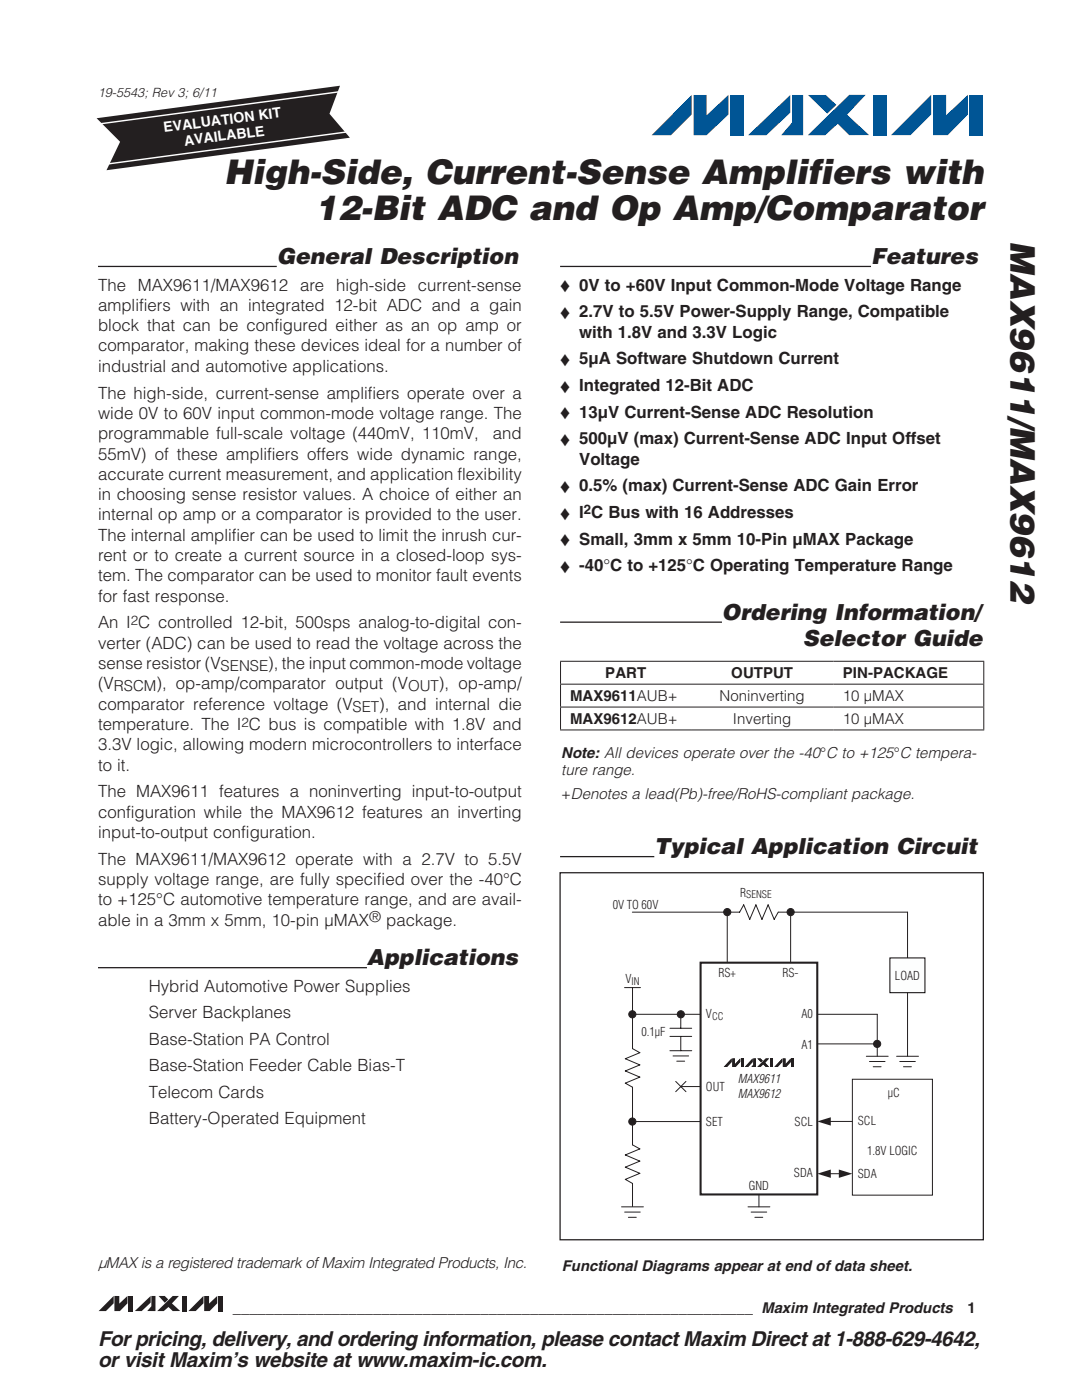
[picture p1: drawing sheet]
<svg xmlns="http://www.w3.org/2000/svg" width="216mm" height="279mm" viewBox="0 0 216 279" stroke-linecap="round" stroke-linejoin="round" font-family="sans-serif">
<defs><g id="words">
<g font-size="6.8" fill="#231f20">
<text x="44.7" y="36.8">High-Side, Current-Sense Amplifiers with</text>
<text x="62.9" y="44">12-Bit ADC and Op Amp/Comparator</text>
<text x="201.7" y="48.2" transform="rotate(90 201.7 48.2)">MAX9611/MAX9612</text>
</g>
<g font-size="4.4" fill="#231f20">
<text x="55.2" y="52.7">General Description</text>
<text x="173.8" y="52.7">Features</text>
<text x="144.1" y="123.6">Ordering Information/</text>
<text x="160.2" y="128.9">Selector Guide</text>
<text x="130.6" y="170.4">Typical Application Circuit</text>
<text x="73.2" y="192.6">Applications</text>
</g>
<g font-size="4.1" fill="#231f20">
<text x="19.6" y="268.7">For pricing, delivery, and ordering information, please contact Maxim Direct at 1-888-629-4642,</text>
<text x="19.6" y="272.9">or visit Maxim’s website at www.maxim-ic.com.</text>
</g>
<g font-size="3.4" fill="#231f20">
<text x="19.6" y="58">The MAX9611/MAX9612 are high-side current-sense</text>
<text x="111.8" y="58.3">S 0V to +60V Input Common-Mode Voltage Range</text>
<text x="19.6" y="62">amplifiers with an integrated 12-bit ADC and a gain</text>
<text x="111.8" y="63.7">S 2.7V to 5.5V Power-Supply Range, Compatible</text>
<text x="19.6" y="66.1">block that can be configured either as an op amp or</text>
<text x="19.6" y="70.1">comparator, making these devices ideal for a number of</text>
<text x="115.6" y="67.4">with 1.8V and 3.3V Logic</text>
<text x="19.6" y="74.2">industrial and automotive applications.</text>
<text x="111.8" y="73">S 5µA Software Shutdown Current</text>
<text x="19.6" y="79.5">The high-side, current-sense amplifiers operate over a</text>
<text x="19.6" y="83.6">wide 0V to 60V input common-mode voltage range. The</text>
<text x="111.8" y="78.4">S Integrated 12-Bit ADC</text>
<text x="111.8" y="83.7">S 13µV Current-Sense ADC Resolution</text>
<text x="19.6" y="87.6">programmable full-scale voltage (440mV, 110mV,</text>
<text x="98.4" y="87.6">and</text>
<text x="111.8" y="89">S 500µV (max) Current-Sense ADC Input Offset</text>
<text x="19.6" y="91.7">55mV) of these amplifiers offers wide dynamic range,</text>
<text x="19.6" y="95.8">accurate current measurement, and application flexibility</text>
<text x="115.6" y="92.7">Voltage</text>
<text x="19.6" y="99.8">in choosing sense resistor values. A choice of either an</text>
<text x="111.8" y="98.4">S 0.5% (max) Current-Sense ADC Gain Error</text>
<text x="19.6" y="103.9">internal op amp or a comparator is provided to the user.</text>
<text x="19.6" y="107.9">The internal amplifier can be used to limit the inrush cur-</text>
<text x="111.8" y="103.7">S I C Bus with 16 Addresses</text>
<text x="19.6" y="112">rent or to create a current source in a closed-loop sys-</text>
<text x="111.8" y="109.1">S Small, 3mm x 5mm 10-Pin µMAX Package</text>
<text x="19.6" y="116">tem. The comparator can be used to monitor fault events</text>
<text x="111.8" y="114.4">S -40NC to +125NC Operating Temperature Range</text>
<text x="19.6" y="120.1">for fast response.</text>
<text x="19.6" y="125.4">An I C controlled 12-bit, 500sps analog-to-digital con-</text>
<text x="19.6" y="129.5">verter (ADC) can be used to read the voltage across the</text>
<text x="19.6" y="133.5">sense resistor (VSENSE), the input common-mode voltage</text>
<text x="19.6" y="137.6">(VRSCM), op-amp/comparator output (VOUT), op-amp/</text>
<text x="19.6" y="141.7">comparator reference voltage (VSET), and internal die</text>
<text x="19.6" y="145.7">temperature. The I C bus is compatible with 1.8V and</text>
<text x="19.6" y="149.8">3.3V logic, allowing modern microcontrollers to interface</text>
<text x="19.6" y="153.8">to it.</text>
<text x="19.6" y="159.2">The MAX9611 features a noninverting input-to-output</text>
<text x="19.6" y="163.2">configuration while the MAX9612 features an inverting</text>
<text x="19.6" y="167.3">input-to-output configuration.</text>
<text x="19.6" y="172.6">The MAX9611/MAX9612 operate with a 2.7V to 5.5V</text>
<text x="19.6" y="176.7">supply voltage range, are fully specified over the -40NC</text>
<text x="19.6" y="180.7">to +125NC automotive temperature range, and are avail-</text>
<text x="19.6" y="184.8">able in a 3mm x 5mm, 10-pin FMAXM package.</text>
<text x="29.7" y="197.9">Hybrid Automotive Power Supplies</text>
<text x="29.7" y="203.2">Server Backplanes</text>
<text x="29.7" y="208.5">Base-Station PA Control</text>
<text x="29.7" y="213.8">Base-Station Feeder Cable Bias-T</text>
<text x="29.7" y="219.1">Telecom Cards</text>
<text x="29.7" y="224.3">Battery-Operated Equipment</text>
</g>
<text font-size="3.2" fill="#231f20" x="19.6" y="253">FMAX is a registered trademark of Maxim Integrated Products, Inc.</text>
<g font-size="3" fill="#231f20">
<text x="120.8" y="135.3">PART</text>
<text x="145.9" y="135.3">OUTPUT</text>
<text x="168.2" y="135.3">PIN-PACKAGE</text>
<text x="113.8" y="139.9">MAX9611AUB+</text>
<text x="143.6" y="139.9">Noninverting</text>
<text x="168.2" y="139.9">10 FMAX</text>
<text x="113.8" y="144.5">MAX9612AUB+</text>
<text x="146.3" y="144.5">Inverting</text>
<text x="168.2" y="144.5">10 FMAX</text>
<text x="112" y="151.2">Note: All devices operate over the -40NC to +125NC tempera-</text>
<text x="112" y="154.6">ture range.</text>
<text x="112" y="159.4">+Denotes a lead(Pb)-free/RoHS-compliant package.</text>
<text x="112.1" y="253.7">Functional Diagrams appear at end of data sheet.</text>
<text x="46.5" y="262.1">_______________________________________________________________ Maxim Integrated Products</text>
<text x="193.1" y="262.1">1</text>
</g>
<g font-size="2.8" fill="#fff">
<text x="32.7" y="26.4" transform="rotate(-7 32.7 26.4)">EVALUATION KIT</text>
<text x="36.9" y="29.1" transform="rotate(-7 36.9 29.1)">AVAILABLE</text>
</g>
<g font-size="2.6" fill="#231f20">
<text x="116.5" y="102.7">2</text>
<text x="26.1" y="124.7">2</text>
<text x="48.2" y="145">2</text>
</g>
<text font-size="2.5" fill="#231f20" x="19.5" y="19.4">19-5543; Rev 3; 6/11</text>
<g font-size="2.4" fill="#231f20">
<text x="147.7" y="178.9">R</text>
<text x="122.3" y="181.3">0V TO 60V</text>
<text x="124.8" y="196.2">V</text>
<text x="143.4" y="195.1">RS+</text>
<text x="156.1" y="195.1">RS-</text>
<text x="178.6" y="195.5">LOAD</text>
<text x="140.9" y="203.2">V</text>
<text x="159.9" y="203.2">A0</text>
<text x="128" y="206.8">0.1µF</text>
<text x="159.9" y="209.3">A1</text>
<text x="140.9" y="217.7">OUT</text>
<text x="147.2" y="216.2">MAX9611</text>
<text x="147.2" y="219.1">MAX9612</text>
<text x="177.1" y="219">µC</text>
<text x="140.9" y="224.6">SET</text>
<text x="158.6" y="224.6">SCL</text>
<text x="171.2" y="224.4">SCL</text>
<text x="173" y="230.6">1.8V LOGIC</text>
<text x="149.4" y="237.6">GND</text>
<text x="158.4" y="235">SDA</text>
<text x="171.2" y="235.1">SDA</text>
</g>
<g font-size="2.1" fill="#231f20">
<text x="148.9" y="179.3">SENSE</text>
<text x="126" y="196.5">IN</text>
<text x="142.1" y="203.6">CC</text>
</g>
</g></defs>
<g fill="#231f20">
<path d="M26.9 261.6l3.2-3v1.4l-1.8 1.7z"/>
<path d="M30.2 258.6h.8v3.1l-1.6-.1 .8-.9z"/>
<path d="M31.7 258.6h1.2l.7 .7-.7 .7z"/>
<path d="M31.4 261.7l3.1-3.1h1.2l-1.4 1.5 1.7 1.5-1.5 .1-.9-.9-.9 .9z"/>
<path d="M22.7 258.6v1.5l-1.6 1.6h-1.4z"/>
<path d="M22.8 258.6h1v1.6l1.6-1.6v1.5l-1.5 1.6h-1.1z"/>
<path d="M25.6 258.6h1v3.1h-1z"/>
<path d="M36.3 258.6h1v3.1h-1z"/>
<path d="M40.6 258.6v1.5l-1.5 1.5h-1.5z"/>
<path d="M40.7 258.6h1v1.6l1.6-1.6v1.5l-1.5 1.5h-1.1z"/>
<path d="M43.5 258.6h1v3h-1z"/>
</g>
<g fill="#005595">
<path d="M149.3 27l8.4-8v3.5l-4.8 4.5z"/>
<path d="M158.1 19h2.2v8h-4.4l2.2-2.6z"/>
<path d="M161.2 19h3.6l2.1 1.9-1.8 1.8z"/>
<path d="M161.2 27l8.3-8.1h3.2l-3.7 4 4.4 4.1h-4l-2.2-2.3-2.5 2.3z"/>
<path d="M138 19v3.9l-4.1 4.1h-3.9z"/>
<path d="M138.4 19h2.6v4l4.4-4.1v4l-4.4 4.1h-2.6z"/>
<path d="M145.7 19h2.7v8h-2.7z"/>
<path d="M174.3 19h2.6v8h-2.6z"/>
<path d="M185.8 18.9v3.9l-4.1 4.2h-3.9z"/>
<path d="M186.2 19l2.6-.1v4.1l4.3-4.1v3.9l-4 4.2h-2.9z"/>
<path d="M193.5 18.9h2.6v8.1h-2.6z"/>
</g>
<path d="M19.6 53.2h35.6M111.8 53.2h62M111.8 124.2h32.3M111.8 171h18.8M19.6 193.1h53.6" fill="none" stroke="#231f20" stroke-width=".26"/>
<path d="M19.3 23.6l48.5-6.5-2.1 5.6 4.1 4.8-48.5 6.5 2.7-5.7z" fill="#231f20"/>
<path d="M68 18.3l-48.2 6.4M69.8 26.3l-49 6.5" fill="none" stroke="#fff" stroke-width=".28"/>
<path d="M111.8 132h84.6M111.8 136.5h84.6M111.8 132.1v4.4M111.8 136.6v4.4M196.3 132.1v4.4M196.3 136.6v4.4M111.8 141.1h84.6M111.8 145.7h84.6M111.8 141.2v4.4M196.3 141.2v4.4" fill="none" stroke="#231f20" stroke-width=".2"/>
<path d="M111.8 174.2h84.4v73.2h-84.4z" fill="#fff"/>
<path d="M139.8 192.1h23.3v46.3h-23.3z" fill="#fff" stroke="#231f20" stroke-width=".41"/>
<g fill="#231f20">
<path d="M146 211.2v.7l-.9 1h-.7z"/>
<path d="M146.1 211.2h.6v1.2l1-1.2v.7l-.9 1h-.7z"/>
<path d="M147.8 211.2h.5v1.7h-.5z"/>
<path d="M150.2 211.2v.7l-.9 1h-.7z"/>
<path d="M150.3 211.2h.5v1.7h-.9l.4-.4z"/>
<path d="M152.8 211.2h.7l-.8 .9 .8 .8h-.7l-.5-.5-.5 .5h-.7z"/>
<path d="M151.1 211.2h.7l.4 .5-.4 .3z"/>
<path d="M153.7 211.2h.5v1.7h-.5z"/>
<path d="M156.1 211.2v.7l-.9 1h-.7z"/>
<path d="M156.2 211.2h.5v1.2l1.1-1.2v.7l-.9 1h-.7z"/>
<path d="M157.9 211.2h.6v1.7h-.6z"/>
</g>
<path d="M145.1 182v10.1M157.8 182v10.1M126.2 202.4h13.6M126.2 223.8h13.6" fill="none" stroke="#231f20" stroke-width=".2"/>
<path d="M170.1 215.4h16v23.1h-16z" fill="#fff" stroke="#231f20" stroke-width=".2"/>
<path d="M133.7 209.7h4.3M133.7 205.2h4.3M133.7 206.8h4.3M134.3 210.7h3.1M134.8 215.8l2.1 2.1M135 211.8h1.6M135.8 202.4v2.8M135.8 206.8v2.9M135.9 216.8h3.9M136.9 215.8l-2.1 2.1" fill="none" stroke="#231f20" stroke-width=".2"/>
<circle cx="135.9" cy="202.4" r=".71" fill="#231f20"/>
<circle cx="135.9" cy="202.4" r=".71" fill="none" stroke="#231f20" stroke-width=".2"/>
<circle cx="126.2" cy="202.4" r=".71" fill="#231f20"/>
<circle cx="126.2" cy="202.4" r=".71" fill="none" stroke="#231f20" stroke-width=".2"/>
<circle cx="145.1" cy="182" r=".71" fill="#231f20"/>
<circle cx="145.1" cy="182" r=".71" fill="none" stroke="#231f20" stroke-width=".2"/>
<circle cx="157.8" cy="182" r=".71" fill="#231f20"/>
<g fill="none" stroke="#231f20" stroke-width=".2">
<path d="M126.2 182h21.4l.8-1.4 1.2 2.9 1.2-2.9 1.2 2.9 1.3-2.9 1.2 2.9 .8-1.5"/>
<circle cx="157.8" cy="182" r=".71"/>
</g>
<circle cx="126.2" cy="223.8" r=".71" fill="#231f20"/>
<g fill="none" stroke="#231f20" stroke-width=".2">
<path d="M124.6 197.1h3.2M126.2 197.1v12.2l1.5 .8-2.9 1.2 2.9 1.2-2.9 1.2 2.9 1.3-2.9 1.2 1.4 .8v11.5l1.5 .8-2.9 1.2 2.9 1.2-2.9 1.2 2.9 1.3-2.9 1.2 1.4 .8v4.6M163.1 202.4h11.9M163.1 208.3h11.9M151.4 238.4v2.5M124 240.9h4.4M124.6 241.9h3.2M125.4 242.9h1.6M149.3 240.9h4.3M149.9 241.9h3.1M150.6 242.9h1.6"/>
<circle cx="126.2" cy="223.8" r=".71"/>
</g>
<circle cx="175" cy="208.3" r=".71" fill="#231f20"/>
<g fill="none" stroke="#231f20" stroke-width=".2">
<path d="M172.9 210.8h4.3M173.5 211.8h3.1M174.2 212.9h1.6M175 202.4v8.4M164.7 223.8h5.4"/>
<circle cx="175" cy="208.3" r=".71"/>
</g>
<path d="M163.1 223.8l2.7-.8v1.6z" fill="#231f20"/>
<path d="M164.8 234.2h3.9" fill="none" stroke="#231f20" stroke-width=".2"/>
<g fill="#231f20">
<path d="M163.1 234.2l2.7-.8v1.7z"/>
<path d="M167.4 233.4l2.7 .8-2.7 .9z"/>
</g>
<path d="M155.3 182h25.8v28.8M178.9 210.8h4.4M179.5 211.8h3.1M180.3 212.9h1.6" fill="none" stroke="#231f20" stroke-width=".2"/>
<path d="M177.6 191.2h7v6.9h-7z" fill="#fdfefe" stroke="#050504" stroke-width=".2"/>
<path d="M111.8 174.2h84.4v73.2h-84.4z" fill="none" stroke="#231f20" stroke-width=".25"/>
<use href="#words"/>
</svg>
